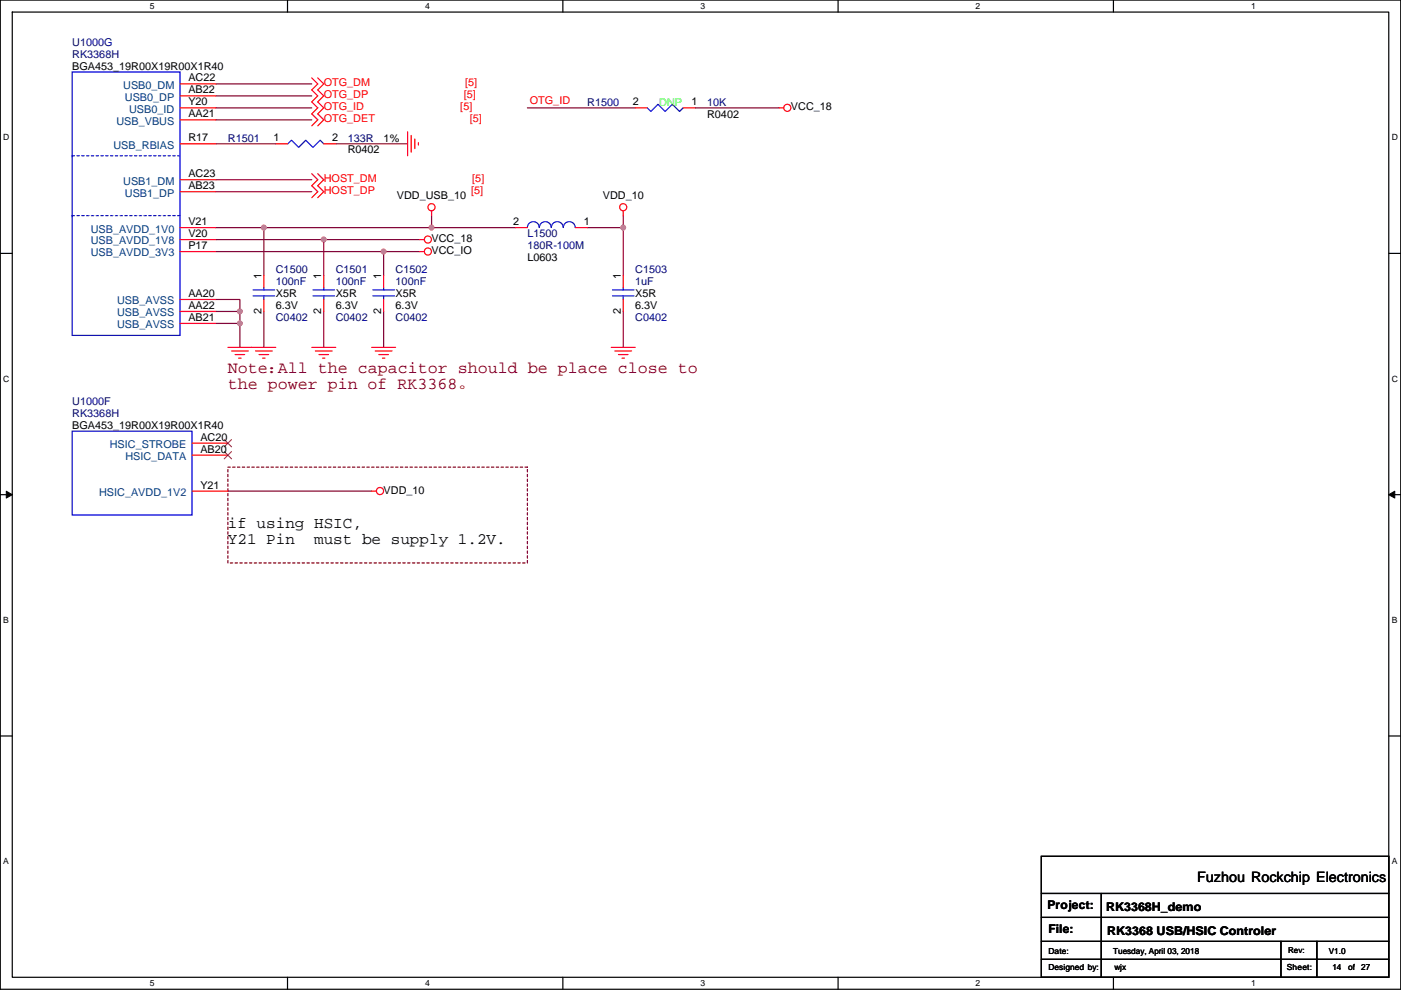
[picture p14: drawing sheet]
<svg xmlns="http://www.w3.org/2000/svg" width="297mm" height="210mm" viewBox="0 0 297 210" stroke-linecap="round" stroke-linejoin="round" font-family="sans-serif">
<defs><g id="words">
<g font-size="3.5" fill="#800000">
<text x="48.3" y="79">Note：</text>
<text x="48.3" y="82.6">the power pin of RK3368。</text>
<text x="58.9" y="79">All the capacitor should be place close to</text>
</g>
<g font-size="3.4">
<text x="48.3" y="112">if using HSIC,</text>
<text x="48.3" y="115.4">Y21 Pin</text>
<text x="66.6" y="115.4">must be supply 1.2V.</text>
</g>
<text font-size="3" x="253.8" y="187.2">Fuzhou Rockchip Electronics</text>
<g font-size="2.5">
<text x="222.1" y="192.9">Project:</text>
<text x="222.3" y="198">File:</text>
<text x="234.5" y="193.1">RK3368H_demo</text>
<text x="234.8" y="198.2">RK3368 USB/HSIC Controler</text>
</g>
<g font-size="2.3" fill="#000080">
<text x="15.3" y="9.7">U1000G</text>
<text x="15.3" y="12.2">RK3368H</text>
<text x="124.5" y="22.4">R1500</text>
<text x="149.9" y="22.4">10K</text>
<text x="48.3" y="30">R1501</text>
<text x="73.7" y="30">133R</text>
<text x="111.8" y="50.3">L1500</text>
<text x="111.8" y="52.9">180R-100M</text>
<text x="58.5" y="58">C1500</text>
<text x="71.2" y="58">C1501</text>
<text x="83.9" y="58">C1502</text>
<text x="134.7" y="58">C1503</text>
<text x="58.5" y="60.5">100nF</text>
<text x="71.2" y="60.5">100nF</text>
<text x="83.9" y="60.5">100nF</text>
<text x="134.7" y="60.5">1uF</text>
<text x="58.5" y="68.1">C0402</text>
<text x="71.2" y="68.1">C0402</text>
<text x="83.9" y="68.1">C0402</text>
<text x="134.7" y="68.1">C0402</text>
<text x="15.3" y="85.9">U1000F</text>
<text x="15.3" y="88.4">RK3368H</text>
</g>
<g font-size="2.3">
<text x="15.3" y="14.8">BGA453_19R00X19R00X1R40</text>
<text x="39.9" y="17.3">AC22</text>
<text x="39.9" y="19.8">AB22</text>
<text x="39.9" y="22.4">Y20</text>
<text x="134.2" y="22.4">2</text>
<text x="146.6" y="22.4">1</text>
<text x="167.7" y="23.4">VCC_18</text>
<text x="39.9" y="24.9">AA21</text>
<text x="39.9" y="30">R17</text>
<text x="58" y="30">1</text>
<text x="70.4" y="30">2</text>
<text x="149.9" y="24.9">R0402</text>
<text x="73.7" y="32.6">R0402</text>
<text x="81.3" y="30">1%</text>
<text x="39.9" y="37.6">AC23</text>
<text x="39.9" y="40.1">AB23</text>
<text x="39.9" y="47.8">V21</text>
<text x="84.1" y="42.2">VDD_USB_10</text>
<text x="108.8" y="47.8">2</text>
<text x="123.8" y="47.8">1</text>
<text x="127.8" y="42.2">VDD_10</text>
<text x="39.9" y="50.3">V20</text>
<text x="39.9" y="52.8">P17</text>
<text x="91.5" y="51.4">VCC_18</text>
<text x="91.5" y="53.9">VCC_IO</text>
<text x="55.4" y="59.2" transform="rotate(-90 55.4 59.2)">1</text>
<text x="68.1" y="59.2" transform="rotate(-90 68.1 59.2)">1</text>
<text x="80.8" y="59.2" transform="rotate(-90 80.8 59.2)">1</text>
<text x="111.8" y="55.4">L0603</text>
<text x="131.6" y="59.2" transform="rotate(-90 131.6 59.2)">1</text>
<text x="39.9" y="63">AA20</text>
<text x="39.9" y="65.5">AA22</text>
<text x="58.5" y="63">X5R</text>
<text x="58.5" y="65.6">6.3V</text>
<text x="71.2" y="63">X5R</text>
<text x="71.2" y="65.6">6.3V</text>
<text x="83.9" y="63">X5R</text>
<text x="83.9" y="65.6">6.3V</text>
<text x="134.7" y="63">X5R</text>
<text x="134.7" y="65.6">6.3V</text>
<text x="39.9" y="68.1">AB21</text>
<text x="55.4" y="66.6" transform="rotate(-90 55.4 66.6)">2</text>
<text x="68.1" y="66.6" transform="rotate(-90 68.1 66.6)">2</text>
<text x="80.8" y="66.6" transform="rotate(-90 80.8 66.6)">2</text>
<text x="131.6" y="66.6" transform="rotate(-90 131.6 66.6)">2</text>
<text x="15.3" y="91">BGA453_19R00X19R00X1R40</text>
<text x="42.5" y="93.5">AC20</text>
<text x="42.5" y="96">AB20</text>
<text x="42.5" y="103.6">Y21</text>
<text x="81.3" y="104.7">VDD_10</text>
</g>
<g font-size="2.3" fill="#004080">
<text x="26.1" y="18.8">USB0_DM</text>
<text x="26.5" y="21.4">USB0_DP</text>
<text x="27.4" y="23.9">USB0_ID</text>
<text x="24.7" y="26.5">USB_VBUS</text>
<text x="24.1" y="31.5">USB_RBIAS</text>
<text x="26.1" y="39.2">USB1_DM</text>
<text x="26.5" y="41.7">USB1_DP</text>
<text x="19.2" y="49.3">USB_AVDD_1V0</text>
<text x="19.2" y="51.9">USB_AVDD_1V8</text>
<text x="19.2" y="54.4">USB_AVDD_3V3</text>
<text x="24.8" y="64.6">USB_AVSS</text>
<text x="24.8" y="67.1">USB_AVSS</text>
<text x="24.8" y="69.6">USB_AVSS</text>
<text x="23.3" y="95">HSIC_STROBE</text>
<text x="26.6" y="97.6">HSIC_DATA</text>
<text x="21" y="105.2">HSIC_AVDD_1V2</text>
</g>
<g font-size="2.3" fill="#f00">
<text x="68.6" y="18.3">OTG_DM</text>
<text x="68.6" y="20.9">OTG_DP</text>
<text x="68.6" y="23.4">OTG_ID</text>
<text x="97.6" y="23.4">[5]</text>
<text x="98.4" y="20.9">[5]</text>
<text x="98.6" y="18.3">[5]</text>
<text x="112.3" y="22.2">OTG_ID</text>
<text x="68.6" y="26">OTG_DET</text>
<text x="99.6" y="26">[5]</text>
<text x="68.6" y="38.7">HOST_DM</text>
<text x="68.6" y="41.2">HOST_DP</text>
<text x="99.9" y="41.2">[5]</text>
<text x="100.1" y="38.7">[5]</text>
</g>
<text font-size="2.3" fill="#0f0" x="139.8" y="22.4">DNP</text>
<g font-size="1.8">
<text x="31.8" y="1.9">5</text>
<text x="90.1" y="1.9">4</text>
<text x="148.5" y="1.9">3</text>
<text x="206.9" y="1.9">2</text>
<text x="265.2" y="1.9">1</text>
<text x=".7" y="29.8">D</text>
<text x="295.1" y="29.8">D</text>
<text x=".7" y="81">C</text>
<text x="295.1" y="81">C</text>
<text x=".7" y="132.1">B</text>
<text x="295.1" y="132.1">B</text>
<text x=".7" y="183.3">A</text>
<text x="295.1" y="183.3">A</text>
<text x="222.3" y="202.3">Date:</text>
<text x="236" y="202.3">Tuesday, April 03, 2018</text>
<text x="281.7" y="202.3">V1.0</text>
<text x="31.8" y="209.2">5</text>
<text x="90.1" y="209.2">4</text>
<text x="148.5" y="209.2">3</text>
<text x="206.9" y="209.2">2</text>
<text x="222.3" y="205.8">Designed by:</text>
<text x="236.3" y="205.8">wjx</text>
<text x="265.2" y="209.2">1</text>
<text x="272.9" y="205.8">Sheet:</text>
<text x="282.5" y="205.8">14</text>
<text x="285.8" y="205.8">of</text>
<text x="288.6" y="205.8">27</text>
</g>
<text font-size="1.7" x="273.1" y="202.2">Rev:</text>
</g></defs>
<path d="M.1 0h296.9v209.8h-296.9zM2.6 2.6h291.8v204.7h-291.8z" fill="none" stroke="#000" stroke-width=".25"/>
<g fill="#fff">
<path d="M31.8 .3h1v2h-1z"/>
<path d="M31.8 207.5h1v2.1h-1z"/>
</g>
<path d="M61 0v2.6M61 207.3v2.5" fill="none" stroke="#000" stroke-width=".25"/>
<g fill="#fff">
<path d="M90.1 .3h1v2h-1z"/>
<path d="M90.1 207.5h1v2.1h-1z"/>
</g>
<path d="M119.3 0v2.6M119.3 207.3v2.5" fill="none" stroke="#000" stroke-width=".25"/>
<g fill="#fff">
<path d="M148.5 .3h1v2h-1z"/>
<path d="M148.5 207.5h1v2.1h-1z"/>
</g>
<path d="M177.7 0v2.6M177.7 207.3v2.5" fill="none" stroke="#000" stroke-width=".25"/>
<g fill="#fff">
<path d="M206.9 .3h1v2h-1z"/>
<path d="M206.9 207.5h1v2.1h-1z"/>
</g>
<path d="M236.1 0v2.6M236.1 207.3v2.5" fill="none" stroke="#000" stroke-width=".25"/>
<g fill="#fff">
<path d="M265.2 .3h1v2h-1z"/>
<path d="M265.2 207.5h1v2.1h-1z"/>
<path d="M.7 28.2h1.3v2h-1.3z"/>
<path d="M295.1 28.2h1.3v2h-1.3z"/>
<path d="M.7 79.3h1.3v2.1h-1.3z"/>
<path d="M295.1 79.3h1.3v2.1h-1.3z"/>
</g>
<path d="M.1 53.7h2.5M294.4 53.7h2.6" fill="none" stroke="#000" stroke-width=".25"/>
<g fill="#fff">
<path d="M.7 130.5h1.2v2h-1.2z"/>
<path d="M295.1 130.5h1.2v2h-1.2z"/>
</g>
<path d="M.1 104.9h2.5M294.4 104.9h2.6" fill="none" stroke="#000" stroke-width=".25"/>
<path d="M1.3 104.2l1.3 .7-1.3 .7zM294.4 104.9l1.3-.7v1.4z" fill="#000" stroke="#000" stroke-width=".21"/>
<g fill="#fff">
<path d="M.7 181.7h1.2v2h-1.2z"/>
<path d="M295.1 181.7h1.2v2h-1.2z"/>
</g>
<path d="M.1 156.1h2.5M294.4 156.1h2.6M220.8 181.6h73.6v25.7h-73.6zM220.8 189.5h73.6M220.8 194.6h73.6M220.8 199.7h73.6M233.5 189.5v17.8M271.6 199.7v7.6M279.2 199.7v7.6M220.8 203.5h73.6" fill="none" stroke="#000" stroke-width=".25"/>
<path d="M48.3 99.1h63.5v20.3h-63.5z" fill="none" stroke="#800000" stroke-width=".25" stroke-dasharray=".5 .5"/>
<g fill="none" stroke="#800040" stroke-width=".25">
<path d="M45.8 17.8h20.3M45.8 20.3h20.3M45.8 25.4h20.3M45.8 22.9h20.3M45.8 30.5h12.7M45.8 38.1h20.3M71.2 30.5h15.2M111.8 22.9h22.9M147.4 22.9h17.8M45.8 50.8h22.8M45.8 53.4h35.5M45.8 48.3h10.1"/>
<path d="M45.8 40.7h20.3M55.9 48.3h35.6M55.9 48.3v10.1M68.6 50.8v7.6M68.6 50.8h20.4M81.3 53.4v5M81.3 53.4h7.7M91.5 48.3h17.8M91.5 45.7v2.6M124.5 48.3h7.6M132.1 45.7v2.6M132.1 48.3v10.1"/>
<path d="M45.8 66.1h5.1M45.8 63.5h5.1v2.6M45.8 68.6h5.1v5.1M50.9 66.1v2.5M55.9 66.1v7.6M68.6 66.1v7.6M81.3 66.1v7.6M132.1 66.1v7.6M48.3 104.2h30.5"/>
</g>
<g fill="#f0f" stroke="#f0f" stroke-width=".25">
<circle cx="50.8" cy="66" r=".5"/>
<circle cx="50.8" cy="68.6" r=".5"/>
<circle cx="68.6" cy="50.8" r=".5"/>
<circle cx="91.5" cy="48.3" r=".5"/>
<circle cx="55.9" cy="48.3" r=".5"/>
<circle cx="81.3" cy="53.3" r=".5"/>
<circle cx="132.1" cy="48.3" r=".5"/>
</g>
<g fill="none" stroke="#f00" stroke-width=".25">
<path d="M38.2 17.8h7.6M66.1 16.5l1.3 1.3-1.3 1.3 1.3 1.2-1.3 1.3 1.3 1.3-1.3 1.3 1.3 1.2-1.3 1.3M67.4 16.5l1.2 1.3-1.2 1.3 1.2 1.2-1.2 1.3 1.2 1.3-1.2 1.3 1.2 1.2-1.2 1.3M38.2 20.3h7.6M38.2 22.9h7.6M38.2 30.5h7.6M38.2 25.4h7.6M38.2 38.1h7.6M58.5 30.5h2.5M66.1 36.9l1.3 1.2-1.3 1.3 1.3 1.3-1.3 1.2M67.4 36.9l1.2 1.2-1.2 1.3 1.2 1.3-1.2 1.2M68.6 30.5h2.6"/>
<path d="M86.4 28v5M87.2 28.7v3.6M87.9 29.5v2M88.7 30.2v.6M134.7 22.9h2.5M144.8 22.9h2.6M165.2 22.9h1M38.2 40.7h7.6M38.2 48.3h7.6M38.2 50.8h7.6M38.2 53.4h7.6M55.9 58.4v2.6"/>
<path d="M68.6 58.4v2.6M81.3 58.4v2.6M89 50.8h1M89 53.4h1M91.5 44.7v1M109.3 48.3h2.5M122 48.3h2.5M132.1 44.7v1M132.1 58.4v2.6M38.2 63.5h7.6M38.2 66.1h7.6M38.2 68.6h7.6"/>
<path d="M48.3 73.7h10.2M49.1 74.4h3.5M49.8 75.2h2.1M50.6 76h.5M54.2 74.4h3.5M54.9 75.2h2.1M55.7 76h.5M55.9 63.5v2.6M66.1 73.7h5.1M66.9 74.4h3.5M67.6 75.2h2.1M68.4 76h.5"/>
<path d="M68.6 63.5v2.6M78.8 73.7h5.1M79.6 74.4h3.5M80.3 75.2h2.1M81.1 76h.5M81.3 63.5v2.6M129.6 73.7h5.1M130.4 74.4h3.5M131.1 75.2h2.1M131.9 76h.5M132.1 63.5v2.6M40.7 94h7.6"/>
<path d="M40.7 96.5h7.6M40.7 104.2h7.6M78.8 104.2h1"/>
<circle cx="166.9" cy="22.9" r=".76"/>
<circle cx="90.7" cy="50.8" r=".76"/>
<circle cx="90.7" cy="53.3" r=".76"/>
<circle cx="91.5" cy="43.9" r=".76"/>
<circle cx="132.1" cy="43.9" r=".76"/>
<circle cx="80.6" cy="104.1" r=".76"/>
</g>
<g fill="none" stroke="#00f" stroke-width=".25">
<path d="M15.3 15.3h22.9v55.8h-22.9zM61 30.5l.8-.8 1.5 1.6 1.5-1.6 1.6 1.6 1.5-1.6 .7 .8M137.2 22.9l.8 .7 1.5-1.5 1.5 1.5 1.6-1.5 1.5 1.5 .7-.7M111.8 48.3a1.26 1.26 0 0 1 1.3-1.3 1.26 1.26 0 0 1 1.2 1.3M114.4 48.3a1.27 1.27 0 0 1 1.2-1.3 1.27 1.27 0 0 1 1.3 1.3 1.27 1.27 0 0 1 1.3-1.3 1.27 1.27 0 0 1 1.2 1.3 1.26 1.26 0 0 1 1.3-1.3 1.26 1.26 0 0 1 1.3 1.3M53.7 62.8h4.5M53.7 61.5h4.5M55.9 61v.5M55.9 62.8v.7M66.4 62.8h4.5M66.4 61.5h4.5M68.6 61v.5"/>
<path d="M68.6 62.8v.7M79.1 62.8h4.5M79.1 61.5h4.5M81.3 61v.5M81.3 62.8v.7M129.9 62.8h4.5M129.9 61.5h4.5M132.1 61v.5M132.1 62.8v.7M15.3 91.5h25.4v17.7h-25.4z"/>
</g>
<path d="M47.6 93.2l1.5 1.6M47.6 95.8l1.5 1.5M49.1 93.2l-1.6 1.6M49.1 95.8l-1.6 1.5" fill="none" stroke="#804000" stroke-width=".21"/>
<path d="M15.3 33h.1M38.2 33h-22.9M15.3 45.7h.1M38.2 45.7h-22.9" fill="none" stroke="#00f" stroke-width=".25" stroke-dasharray=".5 .5"/>
<use href="#words"/>
</svg>
